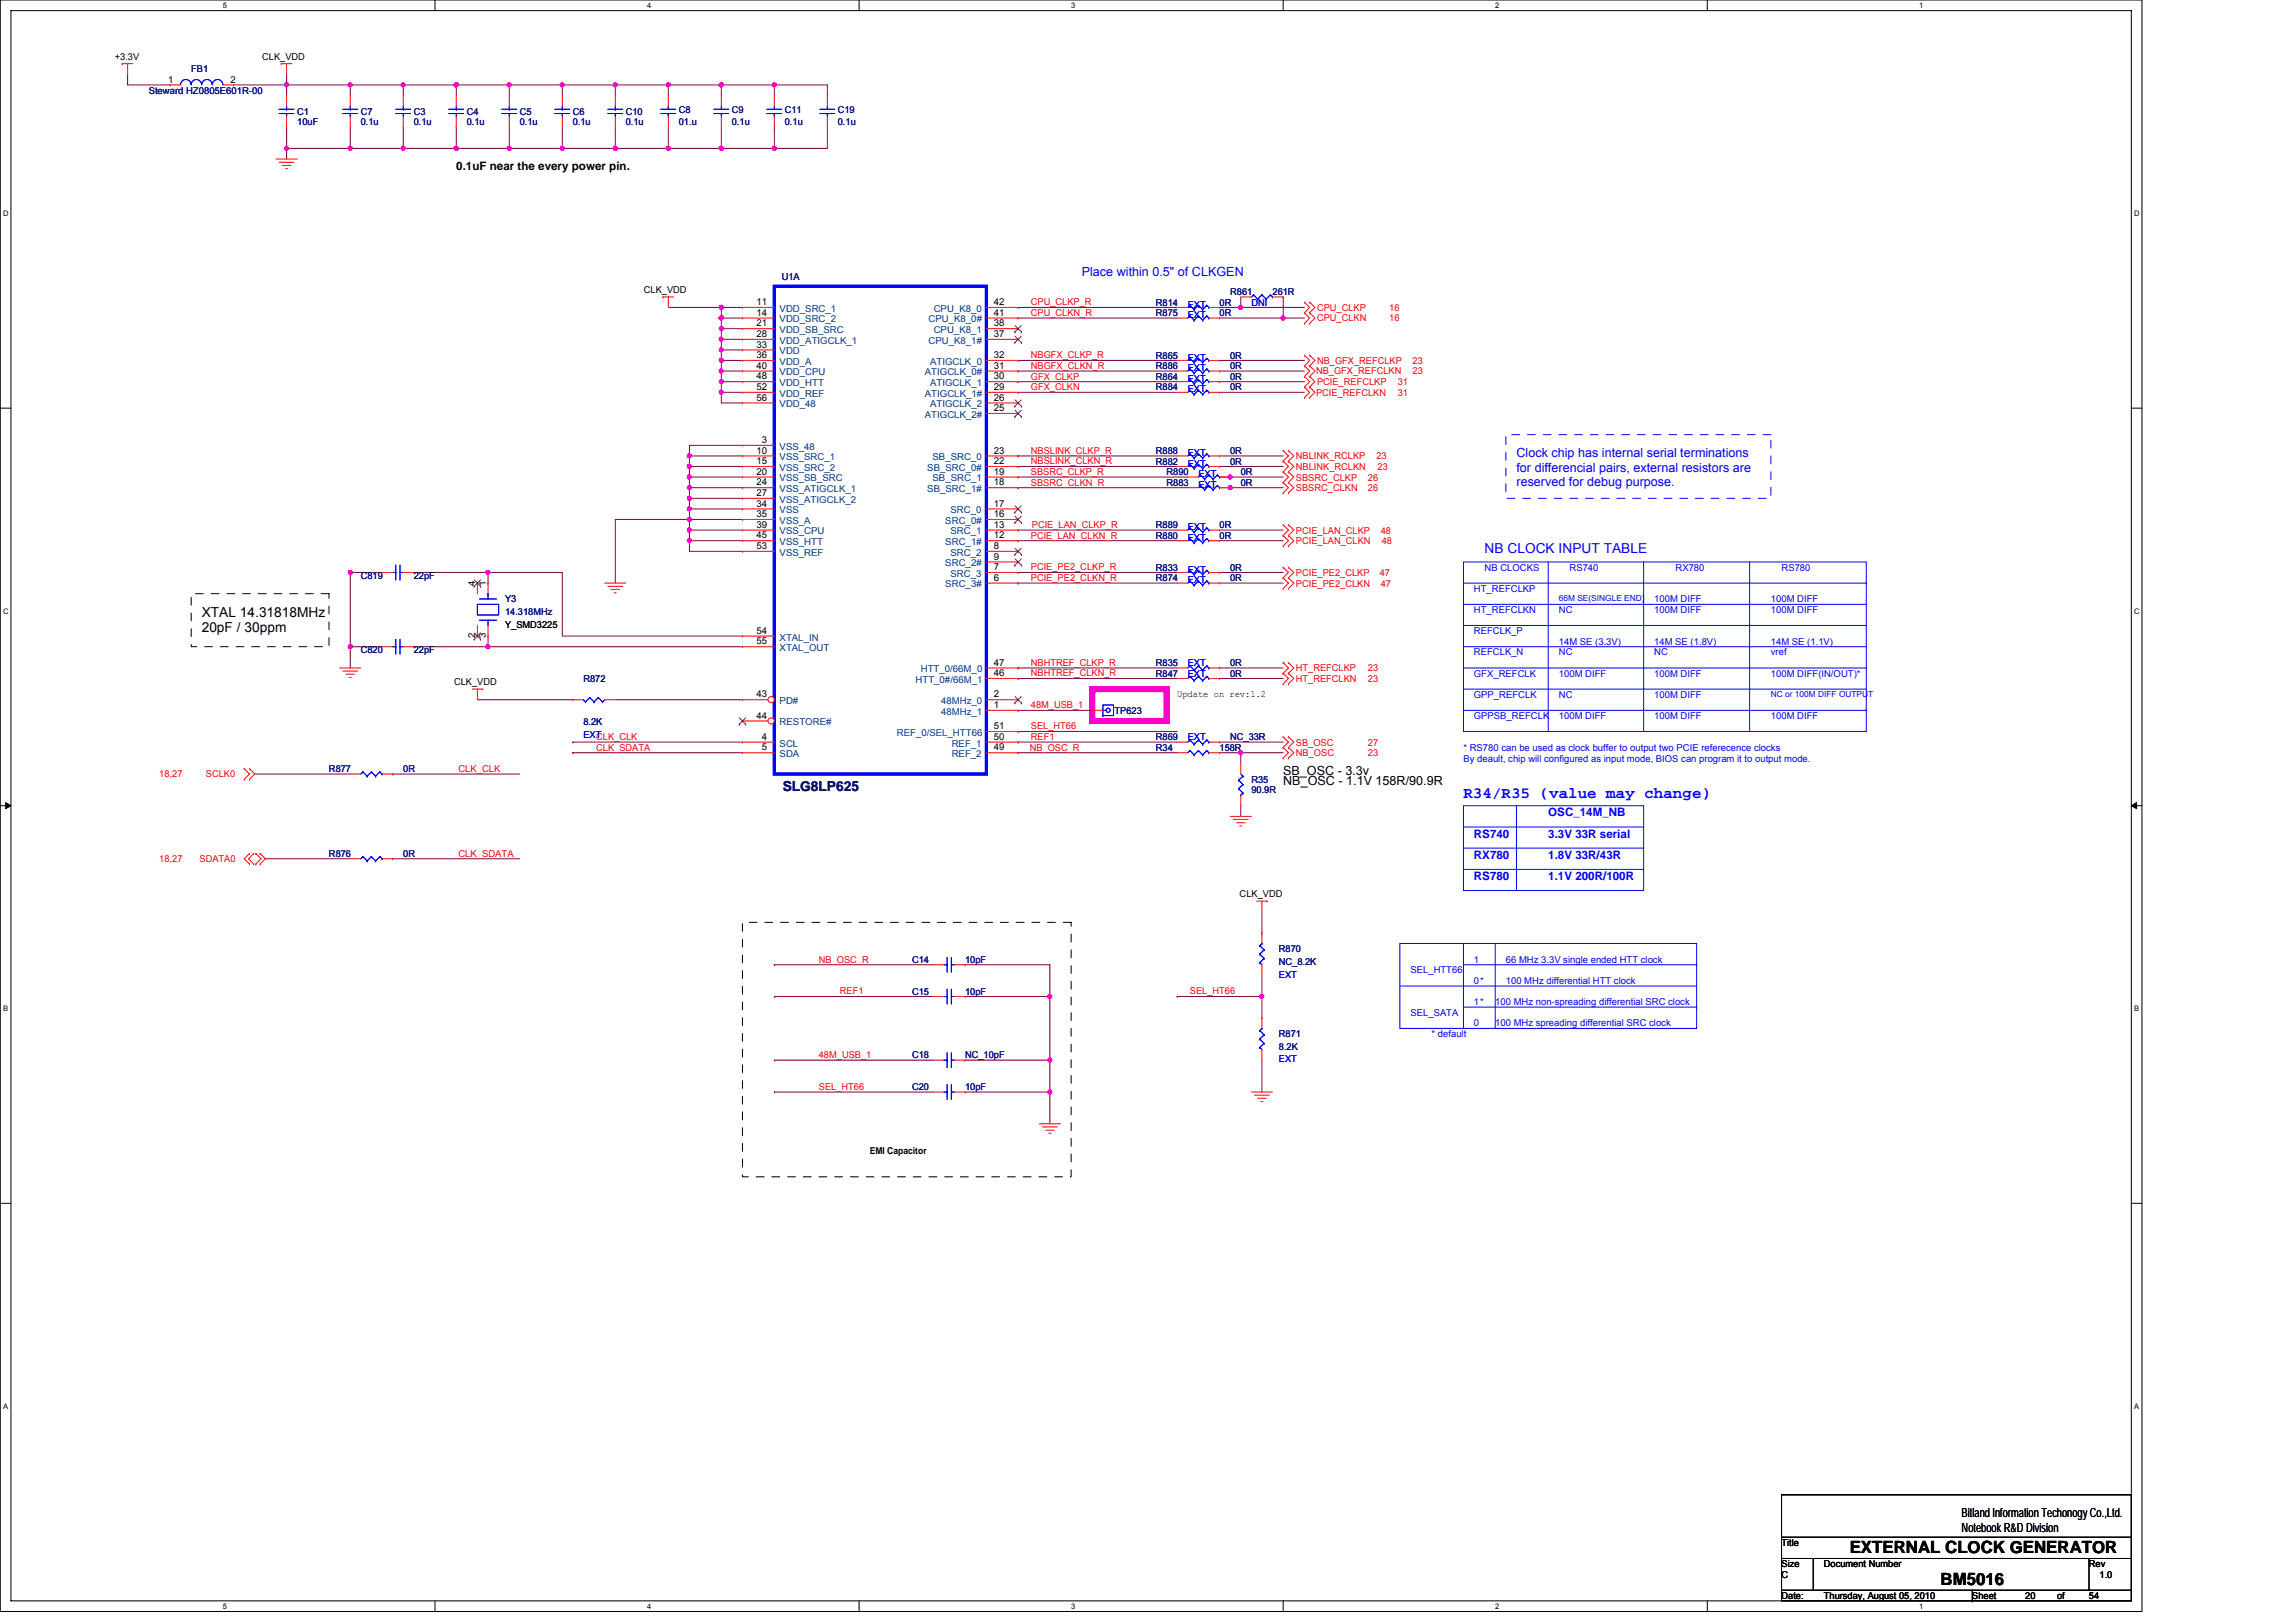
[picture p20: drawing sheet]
<svg xmlns="http://www.w3.org/2000/svg" width="297mm" height="210mm" viewBox="0 0 297 210" stroke-linecap="round" stroke-linejoin="round" font-family="sans-serif">
<defs><g id="words">
<g font-size="2.2">
<text x="239.3" y="200.9">EXTERNAL CLOCK GENERATOR</text>
<text x="251.1" y="205">BM5016</text>
</g>
<text font-size="2.1" fill="#00f" x="189.3" y="103.2">R34/R35 (value may change)</text>
<text font-size="1.8" fill="#00f" x="192.1" y="71.5">NB CLOCK INPUT TABLE</text>
<g font-size="1.8">
<text x="26.1" y="79.8">XTAL 14.31818MHz</text>
<text x="26.1" y="81.8">20pF / 30ppm</text>
</g>
<text font-size="1.8" fill="#000080" x="101.3" y="102.3">SLG8LP625</text>
<g font-size="1.6" fill="#00f">
<text x="140" y="35.8">Place within 0.5&quot; of CLKGEN</text>
<text x="196.2" y="59.1">Clock chip has internal serial terminations</text>
<text x="196.2" y="61">for differencial pairs, external resistors are</text>
<text x="196.2" y="62.9">reserved for debug purpose.</text>
</g>
<g font-size="1.6">
<text x="166" y="100.2">SB_OSC - 3.3v</text>
<text x="166" y="101.6">NB_OSC - 1.1V 158R/90.9R</text>
<text x="253.8" y="196.3">Bitland Information Techonogy Co.,Ltd.</text>
<text x="253.8" y="198.3">Notebook R&amp;D Division</text>
</g>
<text font-size="1.5" x="59" y="21.9">0.1uF near the every power pin.</text>
<g font-size="1.5" fill="#00f">
<text x="200.3" y="105.6">OSC_14M_NB</text>
<text x="190.7" y="113.9">RS780</text>
<text x="190.7" y="111.1">RX780</text>
<text x="190.7" y="108.4">RS740</text>
<text x="200.3" y="111.1">1.8V 33R/43R</text>
<text x="200.3" y="108.4">3.3V 33R serial</text>
<text x="200.3" y="113.9">1.1V 200R/100R</text>
</g>
<g font-size="1.2">
<text x="14.9" y="7.7">+3.3V</text>
<text x="21.7" y="10.7">1</text>
<text x="29.8" y="10.7">2</text>
<text x="33.9" y="7.7">CLK_VDD</text>
<text x="83.3" y="37.9">CLK_VDD</text>
<text x="97.9" y="39.5">11</text>
<text x="97.9" y="40.9">14</text>
<text x="128.6" y="39.5">42</text>
<text x="128.6" y="40.9">41</text>
<text x="97.9" y="46.3">36</text>
<text x="97.9" y="47.7">40</text>
<text x="97.9" y="43.6">28</text>
<text x="97.9" y="45">33</text>
<text x="97.9" y="42.2">21</text>
<text x="128.6" y="42.2">38</text>
<text x="128.6" y="46.3">32</text>
<text x="128.6" y="47.7">31</text>
<text x="128.6" y="43.6">37</text>
<text x="97.9" y="50.5">52</text>
<text x="97.9" y="51.8">56</text>
<text x="97.9" y="49.1">48</text>
<text x="128.6" y="49.1">30</text>
<text x="128.6" y="51.8">26</text>
<text x="128.6" y="50.5">29</text>
<text x="128.6" y="53.2">25</text>
<text x="97.9" y="58.7">10</text>
<text x="98.5" y="57.3">3</text>
<text x="128.6" y="58.7">23</text>
<text x="97.9" y="65.6">34</text>
<text x="97.9" y="62.8">24</text>
<text x="97.9" y="64.2">27</text>
<text x="97.9" y="61.4">20</text>
<text x="97.9" y="60">15</text>
<text x="128.6" y="61.4">19</text>
<text x="128.6" y="60">22</text>
<text x="128.6" y="62.8">18</text>
<text x="128.6" y="65.6">17</text>
<text x="97.9" y="66.9">35</text>
<text x="97.9" y="71">53</text>
<text x="97.9" y="68.3">39</text>
<text x="97.9" y="69.7">45</text>
<text x="128.6" y="68.3">13</text>
<text x="128.6" y="71">8</text>
<text x="128.6" y="66.9">16</text>
<text x="128.6" y="69.7">12</text>
<text x="61.5" y="75.9" transform="rotate(-90 61.5 75.9)">4</text>
<text x="62.8" y="75.9" transform="rotate(-90 62.8 75.9)">1</text>
<text x="128.6" y="73.8">7</text>
<text x="128.6" y="72.4">9</text>
<text x="128.6" y="75.1">6</text>
<text x="61.5" y="82.6" transform="rotate(-90 61.5 82.6)">2</text>
<text x="62.8" y="82.6" transform="rotate(-90 62.8 82.6)">3</text>
<text x="65.3" y="81.2">Y_SMD3225</text>
<text x="97.9" y="82">54</text>
<text x="97.9" y="83.4">55</text>
<text x="58.8" y="88.6">CLK_VDD</text>
<text x="128.6" y="86.1">47</text>
<text x="128.6" y="87.5">46</text>
<text x="97.9" y="93">44</text>
<text x="97.9" y="90.2">43</text>
<text x="98.5" y="95.7">4</text>
<text x="128.6" y="90.2">2</text>
<text x="128.6" y="91.6">1</text>
<text x="128.6" y="94.3">51</text>
<text x="128.6" y="95.7">50</text>
<text x="152.3" y="90.1">Update on rev:1.2</text>
<text x="98.5" y="97.1">5</text>
<text x="128.6" y="97.1">49</text>
<text x="160.4" y="116.1">CLK_VDD</text>
<text x="112.5" y="149.3">EMI Capacitor</text>
<text x="230.5" y="200">Title</text>
<text x="230.5" y="202.8">Size</text>
<text x="236" y="202.8">Document Number</text>
<text x="270.3" y="202.8">Rev</text>
<text x="230.5" y="206.9">Date:</text>
<text x="230.5" y="204.1">C</text>
<text x="236" y="206.9">Thursday, August 05, 2010</text>
<text x="255.2" y="206.9">Sheet</text>
<text x="262" y="206.9">20</text>
<text x="266.1" y="206.9">of</text>
<text x="270.3" y="206.9">54</text>
<text x="271.6" y="204.1">1.0</text>
</g>
<g font-size="1.2" fill="#000080">
<text x="24.7" y="9.4">FB1</text>
<text x="19.2" y="12.1">Steward HZ0805E601R-00</text>
<text x="38.5" y="14.8">C1</text>
<text x="38.5" y="16.2">10uF</text>
<text x="46.7" y="14.8">C7</text>
<text x="46.7" y="16.2">0.1u</text>
<text x="53.5" y="14.8">C3</text>
<text x="53.5" y="16.2">0.1u</text>
<text x="60.4" y="14.8">C4</text>
<text x="60.4" y="16.2">0.1u</text>
<text x="67.2" y="14.8">C5</text>
<text x="67.2" y="16.2">0.1u</text>
<text x="74.1" y="14.8">C6</text>
<text x="74.1" y="16.2">0.1u</text>
<text x="81" y="14.8">C10</text>
<text x="81" y="16.2">0.1u</text>
<text x="87.8" y="14.6">C8</text>
<text x="87.8" y="16.2">01.u</text>
<text x="94.7" y="14.6">C9</text>
<text x="94.7" y="16.2">0.1u</text>
<text x="101.5" y="14.6">C11</text>
<text x="101.5" y="16.2">0.1u</text>
<text x="108.4" y="14.6">C19</text>
<text x="108.4" y="16.2">0.1u</text>
<text x="101.1" y="36.2">U1A</text>
<text x="149.5" y="39.5">R814</text>
<text x="149.5" y="40.9">R875</text>
<text x="157.8" y="39.5">0R</text>
<text x="157.8" y="40.9">0R</text>
<text x="159.1" y="38.2">R861</text>
<text x="164.6" y="38.2">261R</text>
<text x="149.5" y="46.4">R865</text>
<text x="149.5" y="47.8">R886</text>
<text x="159.1" y="46.4">0R</text>
<text x="159.1" y="47.8">0R</text>
<text x="149.5" y="49.1">R864</text>
<text x="149.5" y="50.5">R884</text>
<text x="159.1" y="49.1">0R</text>
<text x="159.1" y="50.5">0R</text>
<text x="149.5" y="58.7">R888</text>
<text x="159.1" y="58.7">0R</text>
<text x="149.5" y="60.1">R882</text>
<text x="150.9" y="61.5">R890</text>
<text x="150.9" y="62.8">R883</text>
<text x="159.1" y="60.1">0R</text>
<text x="160.5" y="61.5">0R</text>
<text x="160.5" y="62.8">0R</text>
<text x="149.5" y="68.3">R889</text>
<text x="149.5" y="69.7">R880</text>
<text x="157.8" y="68.3">0R</text>
<text x="157.8" y="69.7">0R</text>
<text x="46.7" y="74.9">C819</text>
<text x="53.5" y="74.9">22pF</text>
<text x="65.3" y="77.9">Y3</text>
<text x="149.5" y="75.2">R874</text>
<text x="149.5" y="73.8">R833</text>
<text x="159.1" y="75.2">0R</text>
<text x="159.1" y="73.8">0R</text>
<text x="65.3" y="79.6">14.318MHz</text>
<text x="46.7" y="84.5">C820</text>
<text x="53.5" y="84.5">22pF</text>
<text x="75.5" y="88.2">R872</text>
<text x="149.5" y="87.5">R847</text>
<text x="149.5" y="86.2">R835</text>
<text x="159.1" y="87.5">0R</text>
<text x="159.1" y="86.2">0R</text>
<text x="75.5" y="93.9">8.2K</text>
<text x="144.2" y="92.3">TP623</text>
<text x="149.5" y="95.8">R869</text>
<text x="159.1" y="95.8">NC_33R</text>
<text x="42.6" y="99.9">R877</text>
<text x="52.2" y="99.9">0R</text>
<text x="149.5" y="97.1">R34</text>
<text x="157.8" y="97.1">158R</text>
<text x="161.9" y="101.3">R35</text>
<text x="161.9" y="102.6">90.9R</text>
<text x="42.6" y="110.8">R876</text>
<text x="52.2" y="110.8">0R</text>
<text x="118" y="124.6">C14</text>
<text x="124.9" y="124.6">10pF</text>
<text x="165.5" y="123.2">R870</text>
<text x="165.5" y="124.8">NC_8.2K</text>
<text x="118" y="128.7">C15</text>
<text x="124.9" y="128.7">10pF</text>
<text x="118" y="136.9">C18</text>
<text x="124.9" y="136.9">NC_10pF</text>
<text x="165.5" y="134.2">R871</text>
<text x="165.5" y="135.8">8.2K</text>
<text x="118" y="141">C20</text>
<text x="124.9" y="141">10pF</text>
</g>
<g font-size="1.2" fill="#004080">
<text x="100.9" y="40.3">VDD_SRC_1</text>
<text x="100.9" y="41.7">VDD_SRC_2</text>
<text x="120.1" y="41.7">CPU_K8_0#</text>
<text x="120.8" y="40.3">CPU_K8_0</text>
<text x="100.9" y="47.2">VDD_A</text>
<text x="100.9" y="44.5">VDD_ATIGCLK_1</text>
<text x="100.9" y="45.8">VDD</text>
<text x="100.9" y="43.1">VDD_SB_SRC</text>
<text x="120.1" y="44.5">CPU_K8_1#</text>
<text x="120.3" y="47.2">ATIGCLK_0</text>
<text x="120.8" y="43.1">CPU_K8_1</text>
<text x="100.9" y="51.3">VDD_REF</text>
<text x="100.9" y="52.7">VDD_48</text>
<text x="100.9" y="48.6">VDD_CPU</text>
<text x="100.9" y="50">VDD_HTT</text>
<text x="119.7" y="48.6">ATIGCLK_0#</text>
<text x="119.7" y="51.3">ATIGCLK_1#</text>
<text x="120.3" y="50">ATIGCLK_1</text>
<text x="120.3" y="52.7">ATIGCLK_2</text>
<text x="100.9" y="58.2">VSS_48</text>
<text x="100.9" y="59.6">VSS_SRC_1</text>
<text x="119.7" y="54.1">ATIGCLK_2#</text>
<text x="120.6" y="59.6">SB_SRC_0</text>
<text x="100.9" y="63.7">VSS_ATIGCLK_1</text>
<text x="100.9" y="65">VSS_ATIGCLK_2</text>
<text x="100.9" y="62.3">VSS_SB_SRC</text>
<text x="100.9" y="60.9">VSS_SRC_2</text>
<text x="120" y="60.9">SB_SRC_0#</text>
<text x="120" y="63.7">SB_SRC_1#</text>
<text x="120.6" y="62.3">SB_SRC_1</text>
<text x="100.9" y="67.8">VSS_A</text>
<text x="100.9" y="71.9">VSS_REF</text>
<text x="100.9" y="66.4">VSS</text>
<text x="100.9" y="69.2">VSS_CPU</text>
<text x="100.9" y="70.5">VSS_HTT</text>
<text x="122.3" y="67.8">SRC_0#</text>
<text x="122.3" y="70.5">SRC_1#</text>
<text x="123" y="66.4">SRC_0</text>
<text x="123" y="69.2">SRC_1</text>
<text x="123" y="71.9">SRC_2</text>
<text x="122.3" y="73.3">SRC_2#</text>
<text x="122.3" y="76">SRC_3#</text>
<text x="123" y="74.6">SRC_3</text>
<text x="100.9" y="82.9">XTAL_IN</text>
<text x="100.9" y="84.2">XTAL_OUT</text>
<text x="118.4" y="88.3">HTT_0#/66M_1</text>
<text x="119.1" y="87">HTT_0/66M_0</text>
<text x="100.9" y="93.9">RESTORE#</text>
<text x="100.9" y="91.1">PD#</text>
<text x="116" y="95.2">REF_0/SEL_HTT66</text>
<text x="121.7" y="91.1">48MHz_0</text>
<text x="121.7" y="92.5">48MHz_1</text>
<text x="100.9" y="96.6">SCL</text>
<text x="100.9" y="98">SDA</text>
<text x="123.1" y="96.6">REF_1</text>
<text x="123.1" y="98">REF_2</text>
</g>
<g font-size="1.2" fill="#f00">
<text x="133.4" y="39.5">CPU_CLKP_R</text>
<text x="133.4" y="40.9">CPU_CLKN_R</text>
<text x="170.4" y="40.2">CPU_CLKP</text>
<text x="170.4" y="41.6">CPU_CLKN</text>
<text x="179.7" y="41.6">16</text>
<text x="179.7" y="40.2">16</text>
<text x="133.4" y="46.4">NBGFX_CLKP_R</text>
<text x="133.4" y="47.7">NBGFX_CLKN_R</text>
<text x="170.4" y="47.1">NB_GFX_REFCLKP</text>
<text x="182.7" y="47.1">23</text>
<text x="133.4" y="50.5">GFX_CLKN</text>
<text x="133.4" y="49.1">GFX_CLKP</text>
<text x="170.3" y="51.2">PCIE_REFCLKN</text>
<text x="170.3" y="48.5">NB_GFX_REFCLKN</text>
<text x="170.4" y="49.8">PCIE_REFCLKP</text>
<text x="180.8" y="51.2">31</text>
<text x="180.8" y="49.8">31</text>
<text x="182.7" y="48.5">23</text>
<text x="133.4" y="58.7">NBSLINK_CLKP_R</text>
<text x="167.7" y="59.4">NBLINK_RCLKP</text>
<text x="178.1" y="59.4">23</text>
<text x="133.4" y="61.4">SBSRC_CLKP_R</text>
<text x="133.4" y="62.8">SBSRC_CLKN_R</text>
<text x="133.4" y="60.1">NBSLINK_CLKN_R</text>
<text x="167.7" y="63.5">SBSRC_CLKN</text>
<text x="167.7" y="62.2">SBSRC_CLKP</text>
<text x="167.7" y="60.8">NBLINK_RCLKN</text>
<text x="177" y="63.5">26</text>
<text x="177" y="62.2">26</text>
<text x="178.2" y="60.8">23</text>
<text x="133.4" y="69.7">PCIE_LAN_CLKN_R</text>
<text x="133.5" y="68.3">PCIE_LAN_CLKP_R</text>
<text x="167.7" y="70.4">PCIE_LAN_CLKN</text>
<text x="167.7" y="69">PCIE_LAN_CLKP</text>
<text x="178.6" y="69">48</text>
<text x="178.8" y="70.4">48</text>
<text x="133.4" y="73.8">PCIE_PE2_CLKP_R</text>
<text x="133.4" y="75.2">PCIE_PE2_CLKN_R</text>
<text x="167.7" y="74.5">PCIE_PE2_CLKP</text>
<text x="167.7" y="75.9">PCIE_PE2_CLKN</text>
<text x="178.5" y="74.5">47</text>
<text x="178.6" y="75.9">47</text>
<text x="133.4" y="86.1">NBHTREF_CLKP_R</text>
<text x="133.4" y="87.5">NBHTREF_CLKN_R</text>
<text x="167.7" y="88.2">HT_REFCLKN</text>
<text x="167.7" y="86.8">HT_REFCLKP</text>
<text x="177" y="88.2">23</text>
<text x="177" y="86.8">23</text>
<text x="77.1" y="95.7">CLK_CLK</text>
<text x="133.4" y="95.7">REF1</text>
<text x="133.4" y="94.4">SEL_HT66</text>
<text x="133.4" y="91.6">48M_USB_1</text>
<text x="20.6" y="100.6">18,27</text>
<text x="26.6" y="100.6">SCLK0</text>
<text x="59.3" y="99.9">CLK_CLK</text>
<text x="77.1" y="97.1">CLK_SDATA</text>
<text x="133.2" y="97.1">NB_OSC_R</text>
<text x="167.7" y="97.8">NB_OSC</text>
<text x="167.7" y="96.5">SB_OSC</text>
<text x="177" y="97.8">23</text>
<text x="177" y="96.5">27</text>
<text x="20.6" y="111.5">18,27</text>
<text x="25.8" y="111.5">SDATA0</text>
<text x="59.3" y="110.8">CLK_SDATA</text>
<text x="105.9" y="124.5">NB_OSC_R</text>
<text x="108.7" y="128.7">REF1</text>
<text x="153.9" y="128.7">SEL_HT66</text>
<text x="105.9" y="136.9">48M_USB_1</text>
<text x="105.9" y="141">SEL_HT66</text>
</g>
<g font-size="1.2" fill="#00f">
<text x="153.7" y="39.8">EXT</text>
<text x="153.7" y="41.2">EXT</text>
<text x="161.9" y="39.5">DNI</text>
<text x="153.7" y="46.7">EXT</text>
<text x="153.7" y="49.4">EXT</text>
<text x="153.7" y="50.8">EXT</text>
<text x="153.7" y="48">EXT</text>
<text x="153.7" y="59">EXT</text>
<text x="153.7" y="60.4">EXT</text>
<text x="155" y="61.7">EXT</text>
<text x="155" y="63.1">EXT</text>
<text x="153.7" y="68.6">EXT</text>
<text x="153.7" y="70">EXT</text>
<text x="153.7" y="75.5">EXT</text>
<text x="153.7" y="74.1">EXT</text>
<text x="190.7" y="76.6">HT_REFCLKP</text>
<text x="192.1" y="73.8">NB CLOCKS</text>
<text x="203" y="73.8">RS740</text>
<text x="214" y="77.9">100M DIFF</text>
<text x="216.8" y="73.8">RX780</text>
<text x="229.1" y="77.9">100M DIFF</text>
<text x="230.5" y="73.8">RS780</text>
<text x="190.7" y="79.3">HT_REFCLKN</text>
<text x="190.7" y="82">REFCLK_P</text>
<text x="201.7" y="79.3">NC</text>
<text x="201.7" y="83.4">14M SE (3.3V)</text>
<text x="214" y="83.4">14M SE (1.8V)</text>
<text x="214" y="79.3">100M DIFF</text>
<text x="229.1" y="83.4">14M SE (1.1V)</text>
<text x="229.1" y="79.3">100M DIFF</text>
<text x="153.7" y="87.5">EXT</text>
<text x="153.7" y="86.2">EXT</text>
<text x="190.7" y="84.8">REFCLK_N</text>
<text x="190.7" y="87.5">GFX_REFCLK</text>
<text x="201.7" y="84.8">NC</text>
<text x="201.7" y="87.5">100M DIFF</text>
<text x="214" y="84.8">NC</text>
<text x="214" y="87.5">100M DIFF</text>
<text x="229.1" y="84.8">vref</text>
<text x="229.1" y="87.5">100M DIFF(IN/OUT)*</text>
<text x="75.5" y="95.5">EXT</text>
<text x="153.7" y="95.8">EXT</text>
<text x="190.7" y="93">GPPSB_REFCLK</text>
<text x="190.7" y="90.3">GPP_REFCLK</text>
<text x="201.7" y="93">100M DIFF</text>
<text x="201.7" y="90.3">NC</text>
<text x="214" y="90.3">100M DIFF</text>
<text x="214" y="93">100M DIFF</text>
<text x="229.1" y="93">100M DIFF</text>
<text x="189.3" y="97.1">* RS780 can be used as clock buffer to output two PCIE referecence clocks</text>
<text x="189.3" y="98.6">By deault, chip will configured as input mode, BIOS can program it to output mode.</text>
<text x="182.5" y="125.9">SEL_HTT66</text>
<text x="190.7" y="124.6">1</text>
<text x="194.8" y="124.6">66 MHz 3.3V single ended HTT clock</text>
<text x="165.5" y="126.5">EXT</text>
<text x="182.5" y="131.4">SEL_SATA</text>
<text x="190.7" y="127.3">0*</text>
<text x="190.7" y="130">1*</text>
<text x="193.4" y="130">100 MHz non-spreading differential SRC clock</text>
<text x="194.8" y="127.3">100 MHz differential HTT clock</text>
<text x="165.5" y="137.5">EXT</text>
<text x="185.2" y="134.2">* default</text>
<text x="190.7" y="132.8">0</text>
<text x="193.4" y="132.8">100 MHz spreading differential SRC clock</text>
</g>
<g font-size="1.1" fill="#00f">
<text x="201.7" y="77.8">66M SE(SINGLE END)</text>
<text x="229.1" y="90.1">NC or 100M DIFF OUTPUT</text>
</g>
<g font-size="1">
<text x="28.8" y="1">5</text>
<text x="83.7" y="1">4</text>
<text x="138.6" y="1">3</text>
<text x="193.4" y="1">2</text>
<text x="248.3" y="1">1</text>
<text x=".4" y="28">D</text>
<text x="276.1" y="28">D</text>
<text x=".4" y="79.4">C</text>
<text x="276.1" y="79.4">C</text>
<text x=".4" y="130.9">B</text>
<text x="276.1" y="130.9">B</text>
<text x=".4" y="182.3">A</text>
<text x="276.1" y="182.3">A</text>
<text x="28.8" y="208.2">5</text>
<text x="83.7" y="208.2">4</text>
<text x="138.6" y="208.2">3</text>
<text x="193.4" y="208.2">2</text>
<text x="248.3" y="208.2">1</text>
</g>
</g></defs>
<path d="M0 0h277.1v208.5h-277.1zM1.4 1.4h274.3v205.7h-274.3z" fill="none" stroke="#000" stroke-width=".13"/>
<g fill="#fff">
<path d="M28.8 .1h.6v1.1h-.6z"/>
<path d="M28.8 207.3h.6v1.1h-.6z"/>
</g>
<path d="M56.3 0v1.4M56.3 207.1v1.4" fill="none" stroke="#000" stroke-width=".13"/>
<g fill="#fff">
<path d="M83.7 .1h.6v1.1h-.6z"/>
<path d="M83.7 207.3h.6v1.1h-.6z"/>
</g>
<path d="M111.1 0v1.4M111.1 207.1v1.4" fill="none" stroke="#000" stroke-width=".13"/>
<g fill="#fff">
<path d="M138.6 .1h.5v1.1h-.5z"/>
<path d="M138.6 207.3h.5v1.1h-.5z"/>
</g>
<path d="M166 0v1.4M166 207.1v1.4" fill="none" stroke="#000" stroke-width=".13"/>
<g fill="#fff">
<path d="M193.4 .1h.6v1.1h-.6z"/>
<path d="M193.4 207.3h.6v1.1h-.6z"/>
</g>
<path d="M220.9 0v1.4M220.9 207.1v1.4" fill="none" stroke="#000" stroke-width=".13"/>
<g fill="#fff">
<path d="M248.3 .1h.6v1.1h-.6z"/>
<path d="M248.3 207.3h.6v1.1h-.6z"/>
<path d="M.4 27.1h.7v1.1h-.7z"/>
<path d="M276.1 27.1h.7v1.1h-.7z"/>
<path d="M.4 78.5h.7v1.1h-.7z"/>
<path d="M276.1 78.5h.7v1.1h-.7z"/>
</g>
<path d="M0 52.8h1.4M275.7 52.8h1.4" fill="none" stroke="#000" stroke-width=".13"/>
<g fill="#fff">
<path d="M.4 130h.7v1.1h-.7z"/>
<path d="M276.1 130h.7v1.1h-.7z"/>
</g>
<path d="M0 104.2h1.4M275.7 104.2h1.4" fill="none" stroke="#000" stroke-width=".13"/>
<path d="M.7 103.8l.7 .4-.7 .4zM275.7 104.2l.7-.4v.8z" fill="#000" stroke="#000" stroke-width=".13"/>
<g fill="#fff">
<path d="M.4 181.4h.7v1.1h-.7z"/>
<path d="M276.1 181.4h.7v1.1h-.7z"/>
</g>
<path d="M0 155.7h1.4M275.7 155.7h1.4M230.5 193.4h45.2v13.7h-45.2zM230.5 198.9h45.2M230.5 201.6h45.2M230.5 205.7h45.2M234.6 201.6v4.1M255.2 207.1h.1M255.2 205.7v1.4M270.3 201.6v4.1" fill="none" stroke="#000" stroke-width=".13"/>
<path d="M24.7 76.8h17.9v6.9h-17.9zM96.1 119.3h42.5v33h-42.5z" fill="none" stroke="#000" stroke-width=".13" stroke-dasharray="1 1 1 1 1 1 1 1"/>
<g fill="none" stroke="#00f" stroke-width=".13">
<path d="M23.4 11a.68 .68 0 0 1 .6-.7 .68 .68 0 0 1 .7 .7M24.7 11a.67 .67 0 0 1 .7-.7 .67 .67 0 0 1 .7 .7M26.1 11a.68 .68 0 0 1 .7-.7 .68 .68 0 0 1 .6 .7 .69 .69 0 0 1 .7-.7 .69 .69 0 0 1 .7 .7M44.3 14.7h2M44.3 14.1h2M45.3 14.7v.4M45.3 14.1h.1M45.3 13.7v.4M58.1 14.7h1.9M58.1 14.1h1.9M59 14.7v.4M59 14.1h.1"/>
<path d="M59 13.7v.4M64.9 14.7h1.9M64.9 14.1h1.9M65.9 14.7v.4M65.9 14.1h.1M65.9 13.7v.4M78.6 14.7h2M78.6 14.1h2M79.6 14.7v.4M79.6 14.1h.1M79.6 13.7v.4M85.5 14.1h1.9"/>
<path d="M85.5 14.7h1.9M86.5 13.7v.4M86.5 14.7h.1M86.5 14.7v.4M92.3 14.1h2M92.3 14.7h2M93.3 13.7v.4M93.3 14.7h.1M93.3 14.7v.4M106.1 14.1h1.9M106.1 14.7h1.9M107 13.7v.4"/>
<path d="M107 14.7h.1M107 14.7v.4M153.9 58.7h.1M153.9 58.7l-.2 .3M153.9 58.7l.6 .6M154.5 59.3h.1M155 58.7h.1M155 58.7l-.5 .6M155 58.7l.6 .6M155.6 59.3h.1M156.1 58.7h.1M156.1 58.7l-.5 .6"/>
<path d="M156.1 58.7l.3 .3M156.4 59h.1M50.8 74.1h.4M51.2 73.1v1.9M51.2 74.1h.1M51.7 73.1v1.9M51.7 74.1h.5M153.9 75.2h.1M153.9 68.3h.1M153.9 69.7h.1M153.9 75.2l-.2 .2M153.9 75.2l.6 .5"/>
<path d="M153.9 68.3l-.2 .3M153.9 68.3l.6 .6M153.9 69.7l-.2 .3M153.9 69.7l.6 .5M154.5 75.7h.1M154.5 68.9h.1M154.5 70.2h.1M155 75.2h.1M155 68.3h.1M155 69.7h.1M155 75.2l-.5 .5M155 75.2l.6 .5"/>
<path d="M155 68.3l-.5 .6M155 68.3l.6 .6M155 69.7l-.5 .5M155 69.7l.6 .5M155.6 75.7h.1M155.6 68.9h.1M155.6 70.2h.1M156.1 75.2h.1M156.1 68.3h.1M156.1 69.7h.1M156.1 75.2l-.5 .5M156.1 75.2l.3 .2"/>
<path d="M156.1 68.3l-.5 .6M156.1 68.3l.3 .3M156.1 69.7l-.5 .5M156.1 69.7l.3 .3M156.4 75.4h.1M156.4 68.6h.1M156.4 70h.1M189.3 78.2h52.1M189.3 75.4h52.1M189.3 72.7h52.1v21.9h-52.1zM200.3 72.7v21.9M212.6 72.7v21.9"/>
<path d="M226.4 72.7v21.9M241.4 75.4h.1M50.8 83.7h.4M51.2 82.7v1.9M51.2 83.7h.1M51.7 82.7v1.9M51.7 83.7h.5M153.9 95.7h.1M153.9 95.7l-.2 .3M153.9 95.7l.6 .6M154.5 96.3h.1M155 95.7h.1"/>
<path d="M155 95.7l-.5 .6M155 95.7l.6 .6M155.6 96.3h.1M156.1 95.7h.1M156.1 95.7l-.5 .6M156.1 95.7l.3 .3M156.4 96h.1M189.3 80.9h52.1M189.3 83.7h52.1M189.3 86.4h52.1M189.3 89.2h52.1M189.3 91.9h52.1"/>
<path d="M241.4 91.9h.1M160.2 100.9h.1M160.2 102h.1M160.2 100.9l.6 .6M160.2 102l.6 .6M160.5 102.9h.1M160.5 100.1l.3 .3M160.8 100.4h.1M160.8 101.5h.1M160.8 102.6h.1M160.8 100.4l-.6 .5M160.8 101.5l-.6 .5"/>
<path d="M160.8 102.6l-.3 .3M189.3 104.2h23.3v11h-23.3zM189.3 107h23.3M189.3 109.7h23.3M189.3 112.5h23.3M196.2 104.2v11M212.6 112.5h.1M122.1 128.9h.4M122.5 128v1.9M122.5 128.9h.1M123.1 128v1.9M123.1 128.9h.4"/>
<path d="M163 124.5h.1M163 123.4h.1M163 122.3h.1M163 135.5h.1M163 134.4h.1M163 133.3h.1M163 124.5l.3 .3M163 123.4l.5 .6M163 122.3l.5 .6M163 135.5l.3 .3M163 134.4l.5 .6M163 133.3l.5 .6"/>
<path d="M163.3 122.1h.1M163.3 133.1h.1M163.3 122.1l-.3 .2M163.3 133.1l-.3 .2M163.5 124h.1M163.5 122.9h.1M163.5 135h.1M163.5 133.9h.1M163.5 124l-.5 .5M163.5 122.9l-.5 .5M163.5 135l-.5 .5M163.5 133.9l-.5 .5"/>
<path d="M181.1 122.1h38.4v11h-38.4zM181.1 127.6h38.4M189.3 122.1v11M189.3 124.8h30.2M189.3 130.3h30.2M193.4 122.1v11M219.5 124.8h.1M219.5 130.3h.1"/>
</g>
<path d="M194.8 56.2h34.3v8.3h-34.3z" fill="none" stroke="#00f" stroke-width=".13" stroke-dasharray="1 1 1 1 1 1 1 1"/>
<path d="M141.3 89.2h9.6v4.1h-9.6z" fill="none" stroke="#f0f" stroke-width=".8"/>
<g fill="none" stroke="#800040" stroke-width=".13">
<path d="M16.5 9.6v1.4h5.5M30.2 11h6.9M37.1 9.6v1.4M37.1 11h.1M37.1 19.2v1.4M37.1 16.5v2.7M37.1 11v1.3M37.1 19.2h.1M37.1 11h8.2M37.1 19.2h63.1M45.3 19.2h.1M45.3 16.5v2.7"/>
<path d="M45.3 11v1.3M45.3 11h6.9M52.2 11h54.8v1.3M52.2 16.5v2.7M52.2 11h.1M52.2 19.2h.1M52.2 11v1.3M59 11h.1M59 11v1.3M59 16.5v2.7M59 19.2h.1M65.9 11v1.3"/>
<path d="M65.9 19.2h.1M65.9 16.5v2.7M65.9 11h.1M72.7 11v1.3M72.7 16.5v2.7M72.7 19.2h.1M72.7 11h.1M79.6 16.5v2.7M79.6 11v1.3M79.6 11h.1M79.6 19.2h.1M86.5 11h.1"/>
<path d="M86.5 19.2h.1M86.5 11v1.3M86.5 16.5v2.7M93.3 11v1.3M93.3 16.5v2.7M93.3 19.2h.1M93.3 11h.1M100.2 11v1.3M100.2 11h.1M100.2 16.5h.1M100.2 16.5v2.7M107 16.5v2.7h-6.8"/>
<path d="M86.5 39.8h9.6M93.3 39.8h.1M93.3 39.8v4.1M131.7 39.8h.1M131.7 39.8h20.6M157.8 39.8h2.7M160.5 39.8h.1M160.5 38.4v1.4M160.5 39.8h8.3M166 38.4v2.7M89.2 59h.1M89.2 59h6.9"/>
<path d="M89.2 59v2.7M93.3 50.8v1.3h2.8M93.3 50.8h2.8M93.3 42.5h.1M93.3 43.9v1.4M93.3 45.3h.1M93.3 41.1h.1M93.3 50.8h.1M93.3 45.3h2.8M93.3 42.5h2.8M93.3 46.6h2.8M93.3 41.1h2.8"/>
<path d="M93.3 46.6h.1M93.3 49.4h.1M93.3 43.9h2.8M93.3 48h2.8M93.3 48v1.4M93.3 49.4v1.4M93.3 45.3v2.7M93.3 49.4h2.8M96.1 57.6h-6.9v1.4M131.7 46.6h.1M131.7 48h.1M131.7 41.1h.1"/>
<path d="M131.7 50.8h.1M131.7 49.4h.1M131.7 59h.1M131.7 49.4h20.6M131.7 46.6h20.6M131.7 48h20.6M131.7 41.1h20.6M131.7 50.8h20.6M131.7 59h20.6M157.8 41.1h8.2M157.8 49.4h11M157.8 50.8h11"/>
<path d="M157.8 48h11M157.8 46.6h11M157.8 59h8.2M166 41.1h.1M166 41.1h2.8M45.3 74.1h4.1M45.3 74.1h.1M45.3 74.1v12.3M53.5 74.1h9.6M63.1 74.1h9.6v8.2h23.4M63.1 74.1h.1M63.1 74.1v1.3"/>
<path d="M89.2 68.6h6.9M89.2 70h.1M89.2 70h6.9M89.2 68.6v2.7h6.9M89.2 67.2h.1M89.2 67.2v1.4M89.2 63.1h.1M89.2 67.2h-9.6v8.2M89.2 61.7h6.9M89.2 65.8h6.9M89.2 64.5h6.9M89.2 63.1h6.9"/>
<path d="M89.2 60.3h6.9M89.2 60.3h.1M89.2 65.8h.1M89.2 68.6h.1M89.2 61.7v1.4M89.2 64.5h.1M89.2 63.1v4.1M89.2 67.2h6.9M131.7 61.7h.1M131.7 63.1h.1M131.7 60.3h.1M131.7 74.1h.1"/>
<path d="M131.7 75.4h.1M131.7 68.6h.1M131.7 70h.1M131.7 74.1h20.6M131.7 61.7h22M131.7 63.1h22M131.7 60.3h20.6M131.7 75.4h20.6M131.7 68.6h20.6M131.7 70h20.6M157.8 68.6h8.2M157.8 70h8.2"/>
<path d="M157.8 75.4h8.2M157.8 74.1h8.2M157.8 60.3h8.2M157.8 61.7h1.3M157.8 63.1h1.3M159.1 63.1h.1M159.1 61.7h.1M159.1 61.7h6.9M159.1 63.1h6.9M45.3 83.7h4.1M45.3 83.7h.1M53.5 83.7h9.6"/>
<path d="M61.8 90.5h12.3M63.1 83.7h.1M63.1 82.3v1.4M63.1 83.7h33M74.1 96h.1M74.1 97.4h.1M74.1 96h22M74.1 97.4h22M79.6 90.5h16.5M131.7 96h.1M131.7 94.6h.1M131.7 86.4h.1"/>
<path d="M131.7 87.8h.1M131.7 97.4h.1M131.7 91.9h.1M131.7 96h20.6M131.7 94.6h20.6M131.7 97.4h20.6M131.7 86.4h20.6M131.7 87.8h20.6M131.7 91.9h9.6M157.8 97.4h2.7M157.8 87.8h8.2M157.8 86.4h8.2"/>
<path d="M157.8 96h8.2M160.5 97.4h.1M160.5 97.4v1.4M160.5 97.4h5.5M33 100.1h12.3M34.3 111.1h11M50.8 100.1h.1M50.8 111.1h.1M50.8 100.1h16.4M50.8 111.1h16.4M160.5 104.2v1.4M163.3 118v2.7"/>
<path d="M100.2 137.2h.1M100.2 124.8h.1M100.2 128.9h.1M100.2 137.2h20.6M100.2 124.8h20.6M100.2 128.9h20.6M124.9 128.9h10.9M124.9 124.8h10.9v4.1M124.9 137.2h10.9M135.8 128.9h.1M135.8 137.2h.1M135.8 128.9v16.5"/>
<path d="M152.3 128.9h.1M152.3 128.9h11M163.3 126.2v2.7M163.3 137.2v4.1M163.3 128.9v2.8M100.2 141.3h.1M100.2 141.3h20.6M124.9 141.3h10.9M135.8 141.3h.1"/>
</g>
<g fill="#f0f" stroke="#f0f" stroke-width=".13">
<circle cx="93.3" cy="11" r=".27"/>
<circle cx="86.4" cy="11" r=".27"/>
<circle cx="100.2" cy="11" r=".27"/>
<circle cx="100.2" cy="19.2" r=".27"/>
<circle cx="93.3" cy="19.2" r=".27"/>
<circle cx="86.4" cy="19.2" r=".27"/>
<circle cx="45.3" cy="83.7" r=".27"/>
<circle cx="89.2" cy="69.9" r=".27"/>
<circle cx="135.8" cy="128.9" r=".27"/>
<circle cx="135.8" cy="141.3" r=".27"/>
<circle cx="93.3" cy="43.9" r=".27"/>
<circle cx="93.3" cy="42.5" r=".27"/>
<circle cx="93.3" cy="41.1" r=".27"/>
<circle cx="93.3" cy="39.8" r=".27"/>
<circle cx="93.3" cy="45.3" r=".27"/>
<circle cx="93.3" cy="50.7" r=".27"/>
<circle cx="93.3" cy="48" r=".27"/>
<circle cx="93.3" cy="46.6" r=".27"/>
<circle cx="93.3" cy="49.4" r=".27"/>
<circle cx="63.1" cy="74" r=".27"/>
<circle cx="63.1" cy="83.7" r=".27"/>
<circle cx="160.5" cy="97.4" r=".27"/>
<circle cx="89.2" cy="67.2" r=".27"/>
<circle cx="89.2" cy="63.1" r=".27"/>
<circle cx="45.3" cy="19.2" r=".27"/>
<circle cx="59" cy="11" r=".27"/>
<circle cx="45.3" cy="11" r=".27"/>
<circle cx="37.1" cy="11" r=".27"/>
<circle cx="52.2" cy="11" r=".27"/>
<circle cx="59" cy="19.2" r=".27"/>
<circle cx="52.2" cy="19.2" r=".27"/>
<circle cx="65.9" cy="19.2" r=".27"/>
<circle cx="37.1" cy="19.2" r=".27"/>
<circle cx="79.6" cy="11" r=".27"/>
<circle cx="72.7" cy="19.2" r=".27"/>
<circle cx="65.9" cy="11" r=".27"/>
<circle cx="72.7" cy="11" r=".27"/>
<circle cx="79.6" cy="19.2" r=".27"/>
<circle cx="89.2" cy="60.3" r=".27"/>
<circle cx="89.2" cy="59" r=".27"/>
<circle cx="89.2" cy="61.7" r=".27"/>
<circle cx="163.2" cy="128.9" r=".27"/>
<circle cx="160.5" cy="39.8" r=".27"/>
<circle cx="166" cy="41.1" r=".27"/>
<circle cx="159.1" cy="63.1" r=".27"/>
<circle cx="159.1" cy="61.7" r=".27"/>
<circle cx="89.2" cy="65.8" r=".27"/>
<circle cx="89.2" cy="68.6" r=".27"/>
<circle cx="89.2" cy="64.5" r=".27"/>
<circle cx="45.3" cy="74" r=".27"/>
<circle cx="135.8" cy="137.1" r=".27"/>
</g>
<g fill="none" stroke="#f00" stroke-width=".13">
<path d="M15.8 8.2h.1M15.8 8.2h1.4M16.5 8.2v1.4M22 11h.1M22 11h1.4M28.8 11h1.4M30.2 11h.1M36.4 8.2h.1M36.4 8.2h1.4M37.1 8.2v1.4M45.3 12.3v1.4M45.3 16.5h.1"/>
<path d="M45.3 15.1v1.4M59 12.3v1.4M59 16.5h.1M59 15.1v1.4M65.9 12.3v1.4M65.9 16.5h.1M65.9 15.1v1.4M79.6 12.3v1.4M79.6 16.5h.1M79.6 15.1v1.4M86.5 15.1v1.4M86.5 12.3h.1"/>
<path d="M86.5 12.3v1.4M93.3 15.1v1.4M93.3 12.3h.1M93.3 12.3v1.4M107 15.1v1.4M107 12.3h.1M107 12.3v1.4M35.7 20.6h2.8M36.1 21h1.9M36.5 21.4h1.1M36.9 21.8h.3M85.8 38.4h.1"/>
<path d="M85.8 38.4h1.3M86.5 38.4v1.4M96.1 39.8h.1M96.1 39.8h4.1M168.8 39.1h.1M168.8 39.1l.6 .7-.6 .7M169.4 39.1h.1M169.4 39.1l.7 .7-.7 .7M96.1 46.6h.1M96.1 50.8h.1M96.1 52.1h.1M96.1 57.6h.1"/>
<path d="M96.1 48h.1M96.1 49.4h.1M96.1 41.1h.1M96.1 59h.1M96.1 59h4.1M96.1 46.6h4.1M96.1 50.8h4.1M96.1 52.1h4.1M96.1 57.6h4.1M96.1 48h4.1M96.1 49.4h4.1M96.1 41.1h4.1"/>
<path d="M152.3 59h1.4M156.4 59h1.4M157.8 59h.1M166 59.7h.1M166 58.3h.1M166 59.7l.7 .6-.7 .7M166 58.3l.7 .7-.7 .7M166.7 59.7h.1M166.7 58.3h.1M166.7 59.7l.7 .6-.7 .7M166.7 58.3l.7 .7-.7 .7M168.8 40.5h.1"/>
<path d="M168.8 41.8h.1M168.8 50.1h.1M168.8 51.4h.1M168.8 48.7h.1M168.8 47.3h.1M168.8 46h.1M168.8 40.5l.6 .6-.6 .7M168.8 50.1l.6 .7-.6 .6M168.8 48.7l.6 .7-.6 .7M168.8 47.3l.6 .7-.6 .7M168.8 46l.6 .6-.6 .7M169.4 40.5h.1"/>
<path d="M169.4 41.8h.1M169.4 50.1h.1M169.4 51.4h.1M169.4 48.7h.1M169.4 47.3h.1M169.4 46h.1M169.4 40.5l.7 .6-.7 .7M169.4 50.1l.7 .7-.7 .6M169.4 48.7l.7 .7-.7 .7M169.4 47.3l.7 .7-.7 .7M169.4 46l.7 .6-.7 .7M49.4 74.1h1.4"/>
<path d="M52.2 74.1h1.3M53.5 74.1h.1M78.2 75.4h2.8M78.6 75.9h2M79.1 76.3h1.1M79.5 76.7h.2M96.1 67.2h.1M96.1 71.3h.1M96.1 65.8h.1M96.1 68.6h.1M96.1 70h.1M96.1 63.1h.1"/>
<path d="M96.1 64.5h.1M96.1 61.7h.1M96.1 68.6h4.1M96.1 70h4.1M96.1 67.2h4.1M96.1 71.3h4.1M96.1 65.8h4.1M96.1 63.1h4.1M96.1 64.5h4.1M96.1 61.7h4.1M152.3 75.4h1.4M152.3 68.6h1.4"/>
<path d="M152.3 70h1.4M156.4 75.4h1.4M156.4 68.6h1.4M156.4 70h1.4M157.8 75.4h.1M157.8 68.6h.1M157.8 70h.1M166 70.6h.1M166 69.3h.1M166 67.9h.1M166 74.8h.1M166 73.4h.1"/>
<path d="M166 76.1h.1M166 63.8h.1M166 62.4h.1M166 61h.1M166 69.3l.7 .7-.7 .6M166 67.9l.7 .7-.7 .7M166 73.4l.7 .7-.7 .7M166 74.8l.7 .6-.7 .7M166 62.4l.7 .7-.7 .7M166 61l.7 .7-.7 .7M166.7 70.6h.1M166.7 69.3h.1"/>
<path d="M166.7 67.9h.1M166.7 74.8h.1M166.7 73.4h.1M166.7 76.1h.1M166.7 63.8h.1M166.7 62.4h.1M166.7 61h.1M166.7 69.3l.7 .7-.7 .6M166.7 67.9l.7 .7-.7 .7M166.7 73.4l.7 .7-.7 .7M166.7 74.8l.7 .6-.7 .7M166.7 62.4l.7 .7-.7 .7"/>
<path d="M166.7 61l.7 .7-.7 .7M31.6 99.4h.1M31.6 99.4l.7 .7-.7 .7M32.3 99.4h.1M32.3 99.4l.7 .7-.7 .7M43.9 86.4h2.8M44.3 86.8h2M44.8 87.2h1.1M45.2 87.7h.2M49.4 83.7h1.4M52.2 83.7h1.3M53.5 83.7h.1"/>
<path d="M61.1 89.2h1.4M61.8 89.2v1.3M62.5 89.2h.1M96.1 82.3h.1M96.1 83.7h.1M96.1 83.7h4.1M96.1 82.3h4.1M152.3 96h1.4M156.4 96h1.4M157.8 96h.1M160.5 98.8v1.3M166 98.1h.1"/>
<path d="M166 96.7h.1M166 95.3h.1M166 88.5h.1M166 87.1h.1M166 85.7h.1M166 96.7l.7 .7-.7 .7M166 95.3l.7 .7-.7 .7M166 87.1l.7 .7-.7 .7M166 85.7l.7 .7-.7 .7M166.7 98.1h.1M166.7 96.7h.1M166.7 95.3h.1"/>
<path d="M166.7 88.5h.1M166.7 87.1h.1M166.7 85.7h.1M166.7 96.7l.7 .7-.7 .7M166.7 95.3l.7 .7-.7 .7M166.7 87.1l.7 .7-.7 .7M166.7 85.7l.7 .7-.7 .7M31.6 100.8h.1M32.3 110.4h.1M32.3 111.8h.1M32.3 100.8h.1M32.3 110.4l-.7 .7 .7 .7"/>
<path d="M32.8 111.8h.1M32.8 110.4h.1M32.8 110.4l-.7 .7 .7 .7M33.1 111.8h.1M33.1 110.4h.1M33.1 110.4l.7 .7-.7 .7M33.7 110.4h.1M33.7 111.8h.1M33.7 110.4l.6 .7-.6 .7M159.1 105.6h2.8M159.6 106h1.9M160 106.4h1.1"/>
<path d="M160.4 106.8h.3M160.5 104.2h.1M160.5 102.9v1.3M162.6 116.6h1.4M163.3 116.6v1.4M164 116.6h.1M120.8 128.9h1.3M123.5 128.9h1.4M124.9 128.9h.1M163.3 124.8v1.4M163.3 120.7h.1M163.3 135.8v1.4"/>
<path d="M163.3 131.7h.1M163.3 120.7v1.4M163.3 131.7v1.4M134.5 145.4h2.7M134.9 145.8h1.9M135.3 146.2h1.1M135.7 146.6h.3M161.9 141.3h2.7M162.3 141.7h1.9M162.7 142.1h1.1M163.1 142.5h.3"/>
</g>
<path d="M100.2 37h27.4v63.1h-27.4z" fill="none" stroke="#00f" stroke-width=".4"/>
<circle cx="99.8" cy="93.3" r=".4" fill="#fff" stroke="#f00" stroke-width=".13"/>
<path d="M96.1 93.3h.1M96.1 96h.1M96.1 97.4h.1M96.1 93.3h3.3M96.1 96h4.1M96.1 97.4h4.1" fill="none" stroke="#f00" stroke-width=".13"/>
<path d="M95.6 93.7h.1M95.6 92.9l.9 .8M96.5 92.9l-.9 .8M96.5 93.7h.1" fill="none" stroke="#804000" stroke-width=".13"/>
<circle cx="99.8" cy="90.5" r=".4" fill="#fff" stroke="#f00" stroke-width=".13"/>
<g fill="none" stroke="#f00" stroke-width=".13">
<path d="M37.1 12.3v1.4M37.1 16.5h.1M37.1 15.1v1.4M52.2 12.3v1.4M52.2 16.5h.1M52.2 15.1v1.4M72.7 12.3v1.4M72.7 16.5h.1M72.7 15.1v1.4M100.2 15.1v1.4M100.2 12.3h.1M100.2 12.3v1.4"/>
<path d="M127.6 39.8h4.1M131.7 39.8h.1M152.3 39.8h1.4M156.4 39.8h1.4M157.8 39.8h.1M160.5 38.4h1.4M164.6 38.4h1.4M166 38.4h.1M96.1 43.9h.1M96.1 45.3h.1M96.1 42.5h.1M96.1 42.5h4.1"/>
<path d="M96.1 43.9h4.1M96.1 45.3h4.1M127.6 41.1h4.1M127.6 42.5h4.1M127.6 43.9h4.1M127.6 46.6h4.1M127.6 48h4.1M127.6 49.4h4.1M127.6 50.8h4.1M127.6 52.1h4.1M127.6 53.5h4.1M127.6 59h4.1"/>
<path d="M131.7 41.1h.1M131.7 42.5h.1M131.7 43.9h.1M131.7 46.6h.1M131.7 48h.1M131.7 49.4h.1M131.7 50.8h.1M131.7 52.1h.1M131.7 53.5h.1M131.7 59h.1M152.3 49.4h1.4M152.3 50.8h1.4"/>
<path d="M152.3 46.6h1.4M152.3 41.1h1.4M152.3 48h1.4M156.4 41.1h1.4M156.4 46.6h1.4M156.4 48h1.4M156.4 49.4h1.4M156.4 50.8h1.4M157.8 49.4h.1M157.8 50.8h.1M157.8 46.6h.1M157.8 41.1h.1"/>
<path d="M157.8 48h.1M61.8 75.4h.1M61.8 75.4v1.4M63.1 75.4h.1M63.1 75.4v1.4M96.1 60.3h.1M96.1 60.3h4.1M127.6 60.3h4.1M127.6 61.7h4.1M127.6 63.1h4.1M127.6 65.8h4.1M127.6 67.2h4.1"/>
<path d="M127.6 68.6h4.1M127.6 70h4.1M127.6 71.3h4.1M127.6 72.7h4.1M127.6 74.1h4.1M127.6 75.4h4.1M131.7 60.3h.1M131.7 61.7h.1M131.7 63.1h.1M131.7 65.8h.1M131.7 67.2h.1M131.7 68.6h.1"/>
<path d="M131.7 70h.1M131.7 71.3h.1M131.7 72.7h.1M131.7 74.1h.1M131.7 75.4h.1M152.3 60.3h1.4M152.3 74.1h1.4M153.7 61.7h1.3M153.7 63.1h1.3M156.4 60.3h1.4M156.4 74.1h1.4M157.8 60.3h.1"/>
<path d="M157.8 74.1h.1M157.8 61.7h1.3M157.8 63.1h1.3M159.1 61.7h.1M159.1 63.1h.1M61.8 82.3h.1M61.8 80.9v1.4M63.1 82.3h.1M63.1 80.9v1.4M74.1 90.5h.1M74.1 90.5h1.4M78.2 90.5h1.4"/>
<path d="M96.1 90.5h.1M96.1 90.5h3.3M127.6 90.5h4.1M127.6 94.6h4.1M127.6 96h4.1M127.6 97.4h4.1M127.6 86.4h4.1M127.6 87.8h4.1M127.6 91.9h4.1M131.7 94.6h.1M131.7 96h.1M131.7 97.4h.1"/>
<path d="M131.7 86.4h.1M131.7 87.8h.1M131.7 90.5h.1M131.7 91.9h.1M141.3 91.9h.1M141.3 91.9h1.4M152.3 97.4h1.4M152.3 87.8h1.4M152.3 86.4h1.4M156.4 97.4h1.4M156.4 86.4h1.4M156.4 87.8h1.4"/>
<path d="M157.8 97.4h.1M157.8 87.8h.1M157.8 86.4h.1M45.3 111.1h1.4M45.3 100.1h1.4M49.4 111.1h1.4M49.4 100.1h1.4M50.8 111.1h.1M50.8 100.1h.1M120.8 124.8h1.3M120.8 137.2h1.3M123.5 124.8h1.4"/>
<path d="M123.5 137.2h1.4M124.9 124.8h.1M124.9 137.2h.1M120.8 141.3h1.3M123.5 141.3h1.4M124.9 141.3h.1"/>
</g>
<g fill="none" stroke="#804000" stroke-width=".13">
<path d="M131.3 42.9h.1M131.3 44.3h.1M131.3 52.6h.1M131.3 53.9h.1M131.3 42.1l.8 .8M131.3 43.5l.8 .8M131.3 51.7l.8 .9M131.3 53.1l.8 .8M132.1 42.1l-.8 .8M132.1 43.5l-.8 .8M132.1 51.7l-.8 .9M132.1 53.1l-.8 .8"/>
<path d="M132.1 42.9h.1M132.1 44.3h.1M132.1 52.6h.1M132.1 53.9h.1M61.3 75.9h.1M61.4 75l.8 .9M62.2 75l-.9 .9M62.2 75.9h.1M131.3 66.3h.1M131.3 67.6h.1M131.3 71.8h.1M131.3 73.1h.1"/>
<path d="M131.3 65.4l.8 .9M131.3 66.8l.8 .8M131.3 70.9l.8 .9M131.3 72.3l.8 .8M132.1 65.4l-.8 .9M132.1 66.8l-.8 .8M132.1 70.9l-.8 .9M132.1 72.3l-.8 .8M132.1 66.3h.1M132.1 67.6h.1M132.1 71.8h.1M132.1 73.1h.1"/>
<path d="M61.3 82.7h.1M61.4 81.9l.8 .8M62.2 81.9l-.9 .8M62.2 82.7h.1M131.3 91h.1M131.3 90.1l.8 .9M132.1 90.1l-.8 .9M132.1 91h.1"/>
</g>
<g fill="none" stroke="#00f" stroke-width=".13">
<path d="M36.1 14.7h1.9M36.1 14.1h1.9M37.1 14.7v.4M37.1 14.1h.1M37.1 13.7v.4M51.2 14.7h1.9M51.2 14.1h1.9M52.2 14.7v.4M52.2 14.1h.1M52.2 13.7v.4M71.8 14.7h1.9M71.8 14.1h1.9"/>
<path d="M72.7 14.7v.4M72.7 14.1h.1M72.7 13.7v.4M99.2 14.1h1.9M99.2 14.7h1.9M100.2 13.7v.4M100.2 14.7h.1M100.2 14.7v.4M153.9 39.5h.1M153.9 39.5l-.2 .3M153.9 39.5l.6 .5M155 39.5h.1"/>
<path d="M155 39.5l-.5 .5M155 39.5l.6 .5M156.1 39.5h.1M156.1 39.5l-.5 .5M156.1 39.5l.3 .3M156.4 39.8h.1M162.2 38.1h.1M162.2 38.1l-.3 .3M162.2 38.1l.5 .6M162.7 38.7h.1M163.3 38.1h.1M163.3 38.1l-.6 .6"/>
<path d="M163.3 38.1l.5 .6M163.8 38.7h.1M164.4 38.1h.1M164.4 38.1l-.6 .6M164.4 38.1l.2 .3M164.6 38.4h.1M153.9 49.1h.1M153.9 50.5h.1M153.9 46.4h.1M153.9 40.9h.1M153.9 47.7h.1M153.9 49.1l-.2 .3"/>
<path d="M153.9 49.1l.6 .6M153.9 50.5l-.2 .3M153.9 50.5l.6 .5M153.9 46.4l-.2 .2M153.9 46.4l.6 .5M153.9 40.9l-.2 .2M153.9 40.9l.6 .5M153.9 47.7l-.2 .3M153.9 47.7l.6 .6M154.5 40h.1M154.5 49.7h.1M154.5 51h.1"/>
<path d="M154.5 46.9h.1M154.5 41.4h.1M154.5 48.3h.1M155 49.1h.1M155 50.5h.1M155 46.4h.1M155 40.9h.1M155 47.7h.1M155 49.1l-.5 .6M155 49.1l.6 .6M155 46.4l-.5 .5M155 50.5l-.5 .5"/>
<path d="M155 50.5l.6 .5M155 46.4l.6 .5M155 40.9l-.5 .5M155 40.9l.6 .5M155 47.7l-.5 .6M155 47.7l.6 .6M155.6 40h.1M155.6 49.7h.1M155.6 51h.1M155.6 46.9h.1M155.6 41.4h.1M155.6 48.3h.1"/>
<path d="M156.1 49.1h.1M156.1 50.5h.1M156.1 46.4h.1M156.1 40.9h.1M156.1 47.7h.1M156.1 49.1l-.5 .6M156.1 49.1l.3 .3M156.1 50.5l-.5 .5M156.1 50.5l.3 .3M156.1 46.4l-.5 .5M156.1 46.4l.3 .2M156.1 40.9l-.5 .5"/>
<path d="M156.1 40.9l.3 .2M156.1 47.7l-.5 .6M156.1 47.7l.3 .3M156.4 49.4h.1M156.4 50.8h.1M156.4 46.6h.1M156.4 41.1h.1M156.4 48h.1M61.8 78.2h2.7v1.4h-2.7zM62 77.5h2.2M63.1 76.8h.1M63.1 76.8v.7"/>
<path d="M153.9 60.1h.1M153.9 73.8h.1M153.9 60.1l-.2 .2M153.9 60.1l.6 .5M153.9 73.8l-.2 .3M153.9 73.8l.6 .5M154.5 60.6h.1M154.5 74.3h.1M155 60.1h.1M155 73.8h.1M155 60.1l-.5 .5M155 60.1l.6 .5"/>
<path d="M155 73.8l-.5 .5M155 73.8l.6 .5M155.3 61.4h.1M155.3 62.8h.1M155.3 61.4l-.3 .3M155.3 61.4l.5 .6M155.3 62.8l-.3 .3M155.3 62.8l.5 .6M155.6 60.6h.1M155.6 74.3h.1M155.8 62h.1M155.8 63.4h.1"/>
<path d="M156.1 60.1h.1M156.1 73.8h.1M156.1 60.1l-.5 .5M156.1 60.1l.3 .2M156.1 73.8l-.5 .5M156.1 73.8l.3 .3M156.4 60.3h.1M156.4 61.4h.1M156.4 74.1h.1M156.4 62.8h.1M156.4 61.4l-.6 .6M156.4 61.4l.5 .6"/>
<path d="M156.4 62.8l-.6 .6M156.4 62.8l.5 .6M156.9 62h.1M156.9 63.4h.1M157.5 61.4h.1M157.5 62.8h.1M157.5 61.4l.3 .3M157.5 61.4l-.6 .6M157.5 62.8l-.6 .6M157.5 62.8l.3 .3M157.8 61.7h.1M157.8 63.1h.1"/>
<path d="M46.9 99.9h.1M46.9 99.9l-.2 .2M46.9 99.9l.6 .5M48 99.9h.1M48 99.9l-.5 .5M48 99.9l.6 .5M49.1 99.9h.1M49.1 99.9l-.5 .5M49.1 99.9l.3 .2M62 80.2h2.2M63.1 80.2v.7M75.5 90.5h.1"/>
<path d="M75.5 90.5l.3 .3M75.8 90.8h.1M76.3 90.3h.1M76.3 90.3l.6 .5M76.3 90.3l-.5 .5M76.9 90.8h.1M77.4 90.3h.1M77.4 90.3l.6 .5M77.4 90.3l-.5 .5M78 90.8h.1M78.2 90.5l-.2 .3M142.7 91.9h.4"/>
<path d="M142.7 91.2h1.4v1.4h-1.4zM142.7 92.6h.1M153.9 97.1h.1M153.9 87.5h.1M153.9 86.1h.1M153.9 97.1l-.2 .3M153.9 97.1l.6 .6M153.9 87.5l-.2 .3M153.9 87.5l.6 .6M153.9 86.1l-.2 .3M153.9 86.1l.6 .6M154.5 97.7h.1"/>
<path d="M154.5 88.1h.1M154.5 86.7h.1M155 97.1h.1M155 87.5h.1M155 86.1h.1M155 97.1l-.5 .6M155 97.1l.6 .6M155 87.5l-.5 .6M155 87.5l.6 .6M155 86.1l-.5 .6M155 86.1l.6 .6M155.6 97.7h.1"/>
<path d="M155.6 88.1h.1M155.6 86.7h.1M156.1 97.1h.1M156.1 87.5h.1M156.1 86.1h.1M156.1 97.1l-.5 .6M156.1 97.1l.3 .3M156.1 87.5l-.5 .6M156.1 87.5l.3 .3M156.1 86.1l-.5 .6M156.1 86.1l.3 .3M156.4 97.4h.1"/>
<path d="M156.4 87.8h.1M156.4 86.4h.1M46.9 110.8h.1M46.9 110.8l-.2 .3M46.9 110.8l.6 .6M47.5 111.4h.1M47.5 100.4h.1M48 110.8h.1M48 110.8l-.5 .6M48 110.8l.6 .6M48.6 111.4h.1M48.6 100.4h.1"/>
<path d="M49.1 110.8h.1M49.1 110.8l-.5 .6M49.1 110.8l.3 .3M49.4 111.1h.1M49.4 100.1h.1M122.1 124.8h.4M122.1 137.2h.4M122.5 123.9v1.9M122.5 124.8h.1M122.5 136.2v1.9M122.5 137.2h.1M123.1 123.9v1.9"/>
<path d="M123.1 124.8h.4M123.1 136.2v1.9M123.1 137.2h.4M122.1 141.3h.4M122.5 140.3v1.9M122.5 141.3h.1M123.1 140.3v1.9M123.1 141.3h.4"/>
<circle cx="143.4" cy="91.9" r=".27"/>
</g>
<g fill="#f0f" stroke="#f0f" stroke-width=".13">
<circle cx="93.3" cy="11" r=".27"/>
<circle cx="86.4" cy="11" r=".27"/>
<circle cx="100.2" cy="11" r=".27"/>
<circle cx="100.2" cy="19.2" r=".27"/>
<circle cx="93.3" cy="19.2" r=".27"/>
<circle cx="86.4" cy="19.2" r=".27"/>
<circle cx="45.3" cy="83.7" r=".27"/>
<circle cx="89.2" cy="69.9" r=".27"/>
<circle cx="135.8" cy="128.9" r=".27"/>
<circle cx="135.8" cy="141.3" r=".27"/>
<circle cx="93.3" cy="43.9" r=".27"/>
<circle cx="93.3" cy="42.5" r=".27"/>
<circle cx="93.3" cy="41.1" r=".27"/>
<circle cx="93.3" cy="39.8" r=".27"/>
<circle cx="93.3" cy="45.3" r=".27"/>
<circle cx="93.3" cy="50.7" r=".27"/>
<circle cx="93.3" cy="48" r=".27"/>
<circle cx="93.3" cy="46.6" r=".27"/>
<circle cx="93.3" cy="49.4" r=".27"/>
<circle cx="63.1" cy="74" r=".27"/>
<circle cx="63.1" cy="83.7" r=".27"/>
<circle cx="160.5" cy="97.4" r=".27"/>
<circle cx="89.2" cy="67.2" r=".27"/>
<circle cx="89.2" cy="63.1" r=".27"/>
<circle cx="45.3" cy="19.2" r=".27"/>
<circle cx="59" cy="11" r=".27"/>
<circle cx="45.3" cy="11" r=".27"/>
<circle cx="37.1" cy="11" r=".27"/>
<circle cx="52.2" cy="11" r=".27"/>
<circle cx="59" cy="19.2" r=".27"/>
<circle cx="52.2" cy="19.2" r=".27"/>
<circle cx="65.9" cy="19.2" r=".27"/>
<circle cx="37.1" cy="19.2" r=".27"/>
<circle cx="79.6" cy="11" r=".27"/>
<circle cx="72.7" cy="19.2" r=".27"/>
<circle cx="65.9" cy="11" r=".27"/>
<circle cx="72.7" cy="11" r=".27"/>
<circle cx="79.6" cy="19.2" r=".27"/>
<circle cx="89.2" cy="60.3" r=".27"/>
<circle cx="89.2" cy="59" r=".27"/>
<circle cx="89.2" cy="61.7" r=".27"/>
<circle cx="163.2" cy="128.9" r=".27"/>
<circle cx="160.5" cy="39.8" r=".27"/>
<circle cx="166" cy="41.1" r=".27"/>
<circle cx="159.1" cy="63.1" r=".27"/>
<circle cx="159.1" cy="61.7" r=".27"/>
<circle cx="89.2" cy="65.8" r=".27"/>
<circle cx="89.2" cy="68.6" r=".27"/>
<circle cx="89.2" cy="64.5" r=".27"/>
<circle cx="45.3" cy="74" r=".27"/>
<circle cx="135.8" cy="137.1" r=".27"/>
</g>
<use href="#words"/>
</svg>
